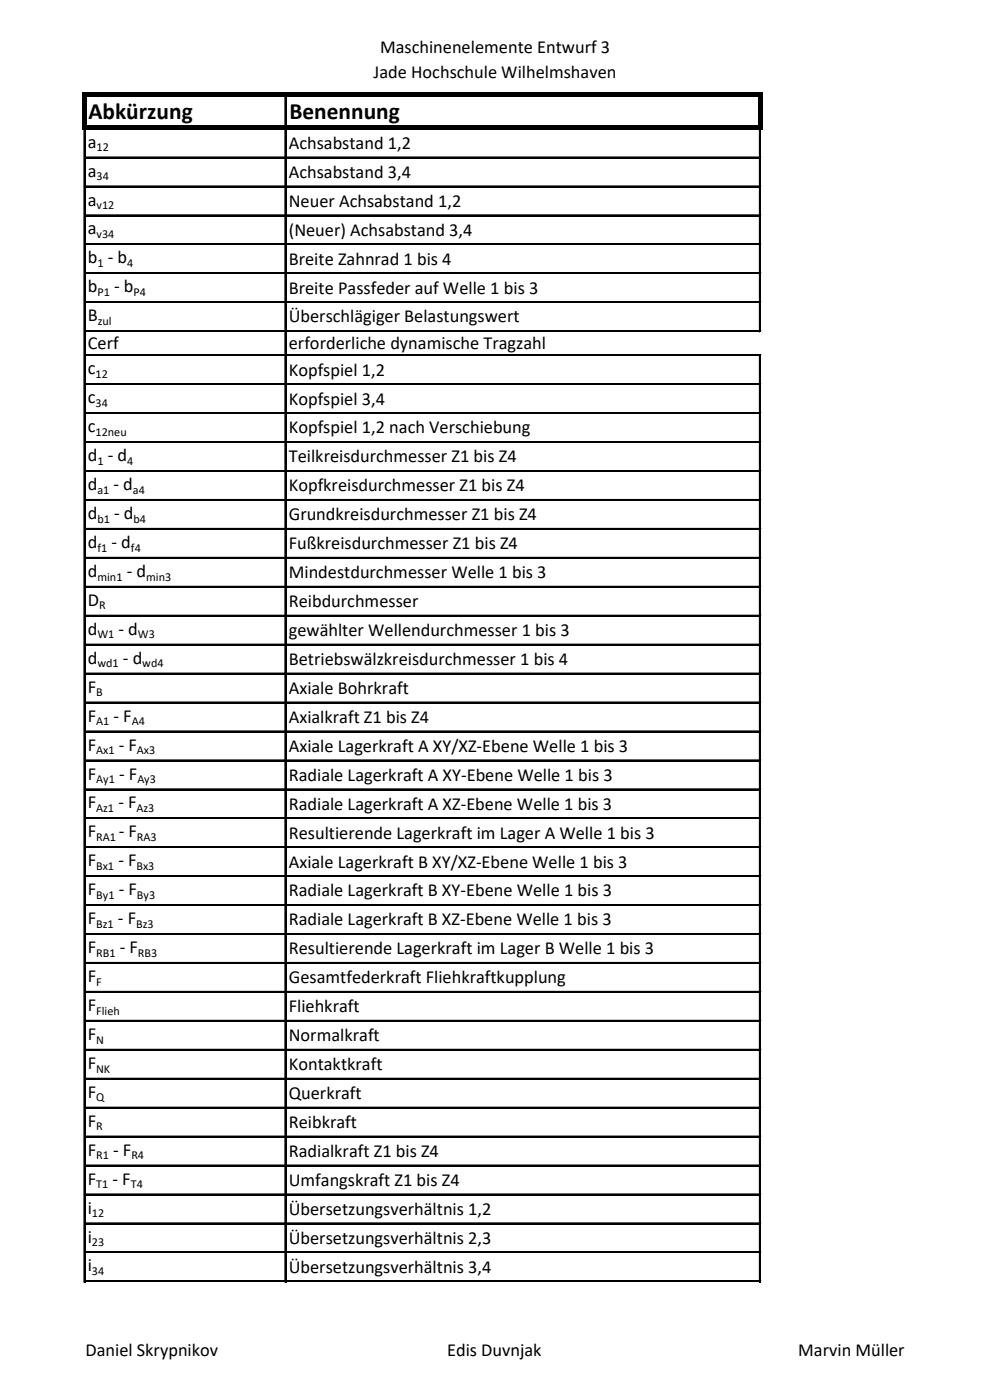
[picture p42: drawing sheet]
<svg xmlns="http://www.w3.org/2000/svg" width="210mm" height="297mm" viewBox="0 0 210 297" stroke-linecap="round" stroke-linejoin="round" font-family="sans-serif">
<defs><g id="words">
<g font-size="5">
<text x="18.8" y="25.1">Abkürzung</text>
<text x="61.4" y="25.1">Benennung</text>
</g>
<g font-size="3.9">
<text x="80.6" y="11.3">Maschinenelemente Entwurf 3</text>
<text x="79.3" y="16.5">Jade Hochschule Wilhelmshaven</text>
<text x="18.6" y="31.3">a</text>
<text x="61.3" y="31.6">Achsabstand 1,2</text>
<text x="18.6" y="37.5">a</text>
<text x="61.3" y="37.7">Achsabstand 3,4</text>
<text x="18.6" y="43.6">a</text>
<text x="61.3" y="43.9">Neuer Achsabstand 1,2</text>
<text x="18.6" y="49.7">a</text>
<text x="61.3" y="50">(Neuer) Achsabstand 3,4</text>
<text x="18.6" y="55.9">b - b</text>
<text x="61.3" y="56.1">Breite Zahnrad 1 bis 4</text>
<text x="18.6" y="62">b</text>
<text x="24.2" y="62">- b</text>
<text x="61.3" y="62.3">Breite Passfeder auf Welle 1 bis 3</text>
<text x="18.6" y="68.2">B</text>
<text x="61.3" y="68.4">Überschlägiger Belastungswert</text>
<text x="18.6" y="74.1">Cerf</text>
<text x="61.3" y="74.1">erforderliche dynamische Tragzahl</text>
<text x="18.6" y="79.4">c</text>
<text x="61.3" y="79.7">Kopfspiel 1,2</text>
<text x="18.6" y="85.6">c</text>
<text x="61.3" y="85.8">Kopfspiel 3,4</text>
<text x="18.6" y="91.7">c</text>
<text x="61.3" y="92">Kopfspiel 1,2 nach Verschiebung</text>
<text x="18.6" y="97.8">d - d</text>
<text x="61.3" y="98.1">Teilkreisdurchmesser Z1 bis Z4</text>
<text x="18.6" y="104">d</text>
<text x="24.1" y="104">- d</text>
<text x="61.3" y="104.2">Kopfkreisdurchmesser Z1 bis Z4</text>
<text x="18.6" y="110.1">d</text>
<text x="24.2" y="110.1">- d</text>
<text x="61.3" y="110.4">Grundkreisdurchmesser Z1 bis Z4</text>
<text x="18.6" y="116.3">d</text>
<text x="23.7" y="116.3">- d</text>
<text x="61.3" y="116.5">Fußkreisdurchmesser Z1 bis Z4</text>
<text x="18.6" y="122.4">d</text>
<text x="26.9" y="122.4">- d</text>
<text x="61.3" y="122.7">Mindestdurchmesser Welle 1 bis 3</text>
<text x="18.6" y="128.5">D</text>
<text x="61.3" y="128.8">Reibdurchmesser</text>
<text x="18.6" y="134.7">d</text>
<text x="25.1" y="134.7">- d</text>
<text x="61.3" y="134.9">gewählter Wellendurchmesser 1 bis 3</text>
<text x="18.6" y="140.8">d</text>
<text x="26.1" y="140.8">- d</text>
<text x="61.3" y="141.1">Betriebswälzkreisdurchmesser 1 bis 4</text>
<text x="18.6" y="147">F</text>
<text x="61.3" y="147.2">Axiale Bohrkraft</text>
<text x="18.6" y="153.1">F</text>
<text x="24.1" y="153.1">- F</text>
<text x="61.3" y="153.3">Axialkraft Z1 bis Z4</text>
<text x="18.6" y="159.2">F</text>
<text x="25.2" y="159.2">- F</text>
<text x="61.3" y="159.5">Axiale Lagerkraft A XY/XZ-Ebene Welle 1 bis 3</text>
<text x="18.6" y="165.4">F</text>
<text x="25.3" y="165.4">- F</text>
<text x="61.3" y="165.6">Radiale Lagerkraft A XY-Ebene Welle 1 bis 3</text>
<text x="18.6" y="171.5">F</text>
<text x="25.1" y="171.5">- F</text>
<text x="61.3" y="171.8">Radiale Lagerkraft A XZ-Ebene Welle 1 bis 3</text>
<text x="18.6" y="177.7">F</text>
<text x="25.2" y="177.7">- F</text>
<text x="61.3" y="177.9">Resultierende Lagerkraft im Lager A Welle 1 bis 3</text>
<text x="18.6" y="183.8">F</text>
<text x="25.1" y="183.8">- F</text>
<text x="61.3" y="184">Axiale Lagerkraft B XY/XZ-Ebene Welle 1 bis 3</text>
<text x="18.6" y="189.9">F</text>
<text x="25.2" y="189.9">- F</text>
<text x="61.3" y="190.2">Radiale Lagerkraft B XY-Ebene Welle 1 bis 3</text>
<text x="18.6" y="196.1">F</text>
<text x="25" y="196.1">- F</text>
<text x="61.3" y="196.3">Radiale Lagerkraft B XZ-Ebene Welle 1 bis 3</text>
<text x="18.6" y="202.2">F</text>
<text x="25.4" y="202.2">- F</text>
<text x="61.3" y="202.5">Resultierende Lagerkraft im Lager B Welle 1 bis 3</text>
<text x="18.6" y="208.3">F</text>
<text x="61.3" y="208.6">Gesamtfederkraft Fliehkraftkupplung</text>
<text x="18.6" y="214.5">F</text>
<text x="61.3" y="214.7">Fliehkraft</text>
<text x="18.6" y="220.6">F</text>
<text x="61.3" y="220.9">Normalkraft</text>
<text x="18.6" y="226.8">F</text>
<text x="61.3" y="227">Kontaktkraft</text>
<text x="18.6" y="232.9">F</text>
<text x="61.3" y="233.2">Querkraft</text>
<text x="18.6" y="239">F</text>
<text x="61.3" y="239.3">Reibkraft</text>
<text x="18.6" y="245.2">F</text>
<text x="24" y="245.2">- F</text>
<text x="61.3" y="245.4">Radialkraft Z1 bis Z4</text>
<text x="18.6" y="251.3">F</text>
<text x="23.9" y="251.3">- F</text>
<text x="61.3" y="251.6">Umfangskraft Z1 bis Z4</text>
<text x="18.6" y="257.5">i</text>
<text x="61.3" y="257.7">Übersetzungsverhältnis 1,2</text>
<text x="18.6" y="263.6">i</text>
<text x="61.3" y="263.9">Übersetzungsverhältnis 2,3</text>
<text x="18.6" y="269.7">i</text>
<text x="61.3" y="270">Übersetzungsverhältnis 3,4</text>
<text x="18.1" y="287.7">Daniel Skrypnikov</text>
<text x="94.8" y="287.7">Edis Duvnjak</text>
<text x="169.3" y="287.7">Marvin Müller</text>
</g>
<g font-size="2.6">
<text x="20.5" y="32.1">12</text>
<text x="20.5" y="38.2">34</text>
<text x="20.5" y="44.4">v12</text>
<text x="20.5" y="50.5">v34</text>
<text x="20.7" y="56.6">1</text>
<text x="27" y="56.6">4</text>
<text x="20.7" y="62.8">P1</text>
<text x="28.3" y="62.8">P4</text>
<text x="20.7" y="68.9">zul</text>
<text x="20.3" y="80.2">12</text>
<text x="20.3" y="86.3">34</text>
<text x="20.3" y="92.5">12neu</text>
<text x="20.7" y="98.6">1</text>
<text x="27" y="98.6">4</text>
<text x="20.7" y="104.8">a1</text>
<text x="28.2" y="104.8">a4</text>
<text x="20.7" y="110.9">b1</text>
<text x="28.3" y="110.9">b4</text>
<text x="20.7" y="117">f1</text>
<text x="27.8" y="117">f4</text>
<text x="20.7" y="123.2">min1</text>
<text x="31" y="123.2">min3</text>
<text x="21" y="129.3">R</text>
<text x="20.7" y="135.4">W1</text>
<text x="29.3" y="135.4">W3</text>
<text x="20.7" y="141.6">wd1</text>
<text x="30.2" y="141.6">wd4</text>
<text x="20.4" y="147.7">B</text>
<text x="20.4" y="153.9">A1</text>
<text x="27.9" y="153.9">A4</text>
<text x="20.4" y="160">Ax1</text>
<text x="29" y="160">Ax3</text>
<text x="20.4" y="166.1">Ay1</text>
<text x="29.1" y="166.1">Ay3</text>
<text x="20.4" y="172.3">Az1</text>
<text x="29" y="172.3">Az3</text>
<text x="20.4" y="178.4">RA1</text>
<text x="29" y="178.4">RA3</text>
<text x="20.4" y="184.6">Bx1</text>
<text x="29" y="184.6">Bx3</text>
<text x="20.4" y="190.7">By1</text>
<text x="29" y="190.7">By3</text>
<text x="20.4" y="196.8">Bz1</text>
<text x="28.9" y="196.8">Bz3</text>
<text x="20.4" y="203">RB1</text>
<text x="29.3" y="203">RB3</text>
<text x="20.4" y="209.1">F</text>
<text x="20.4" y="215.2">Flieh</text>
<text x="20.4" y="221.4">N</text>
<text x="20.4" y="227.5">NK</text>
<text x="20.4" y="233.7">Q</text>
<text x="20.4" y="239.8">R</text>
<text x="20.4" y="245.9">R1</text>
<text x="27.9" y="245.9">R4</text>
<text x="20.4" y="252.1">T1</text>
<text x="27.7" y="252.1">T4</text>
<text x="19.5" y="258.2">12</text>
<text x="19.5" y="264.4">23</text>
<text x="19.5" y="270.5">34</text>
</g>
</g></defs>
<g fill="#000">
<path d="M17.4 19.6h1.1v8h-1.1z" fill-rule="evenodd"/>
<path d="M18.5 19.6h143.2v1.1h-143.2z" fill-rule="evenodd"/>
<path d="M18.5 26.5h143.2v1.1h-143.2z" fill-rule="evenodd"/>
<path d="M160.7 20.7h1v6.9h-1z" fill-rule="evenodd"/>
</g>
<g fill="none" stroke="#000" stroke-width=".21">
<path d="M17.8 27.6v244.4M18.1 33.3h143.3M18.1 39.4h143.3M60.4 20.7v5.8M60.4 27.6v244.4M161.1 27.6v42.8M18.1 45.6h143.3M18.1 51.7h143.3M18.1 57.9h143.3M18.1 64h143.3M18.1 70.1h143.3M18.1 75.3h143.3"/>
<path d="M161.1 75.6v196.4M18.1 81.4h143.3M18.1 87.5h143.3M18.1 93.7h143.3M18.1 99.8h143.3M18.1 106h143.3M18.1 112.1h143.3M18.1 118.2h143.3M18.1 124.4h143.3M18.1 130.5h143.3M18.1 136.6h143.3M18.1 142.8h143.3"/>
<path d="M18.1 148.9h143.3M18.1 155.1h143.3M18.1 161.2h143.3M18.1 167.3h143.3M18.1 173.5h143.3M18.1 179.6h143.3M18.1 185.8h143.3M18.1 191.9h143.3M18.1 198h143.3M18.1 204.2h143.3M18.1 210.3h143.3M18.1 216.5h143.3"/>
<path d="M18.1 222.6h143.3M18.1 228.7h143.3M18.1 234.9h143.3M18.1 241h143.3M18.1 247.2h143.3M18.1 253.3h143.3M18.1 259.4h143.3M18.1 265.6h143.3M18.1 271.7h143.3"/>
</g>
<g fill="none" stroke="#000" stroke-width=".34">
<path d="M17.9 27.6v244.4M18.1 33.5h143.3M18.1 39.6h143.3M60.6 20.7v5.8M60.6 27.6v244.4M161.2 27.6v42.8M18.1 45.7h143.3M18.1 51.9h143.3M18.1 58h143.3M18.1 64.1h143.3M18.1 70.3h143.3M18.1 75.4h143.3"/>
<path d="M161.2 75.6v196.4M18.1 81.5h143.3M18.1 87.7h143.3M18.1 93.8h143.3M18.1 100h143.3M18.1 106.1h143.3M18.1 112.2h143.3M18.1 118.4h143.3M18.1 124.5h143.3M18.1 130.7h143.3M18.1 136.8h143.3M18.1 142.9h143.3"/>
<path d="M18.1 149.1h143.3M18.1 161.4h143.3M18.1 167.5h143.3M18.1 173.6h143.3M18.1 179.8h143.3M18.1 185.9h143.3M18.1 192h143.3M18.1 198.2h143.3M18.1 204.3h143.3M18.1 210.5h143.3M18.1 216.6h143.3M18.1 222.8h143.3"/>
<path d="M18.1 228.9h143.3M18.1 235h143.3M18.1 241.2h143.3M18.1 247.3h143.3M18.1 253.4h143.3M18.1 259.6h143.3M18.1 265.7h143.3M18.1 271.9h143.3"/>
</g>
<path d="M18.1 155.2h143.3" fill="none" stroke="#000" stroke-width=".35"/>
<use href="#words"/>
</svg>
